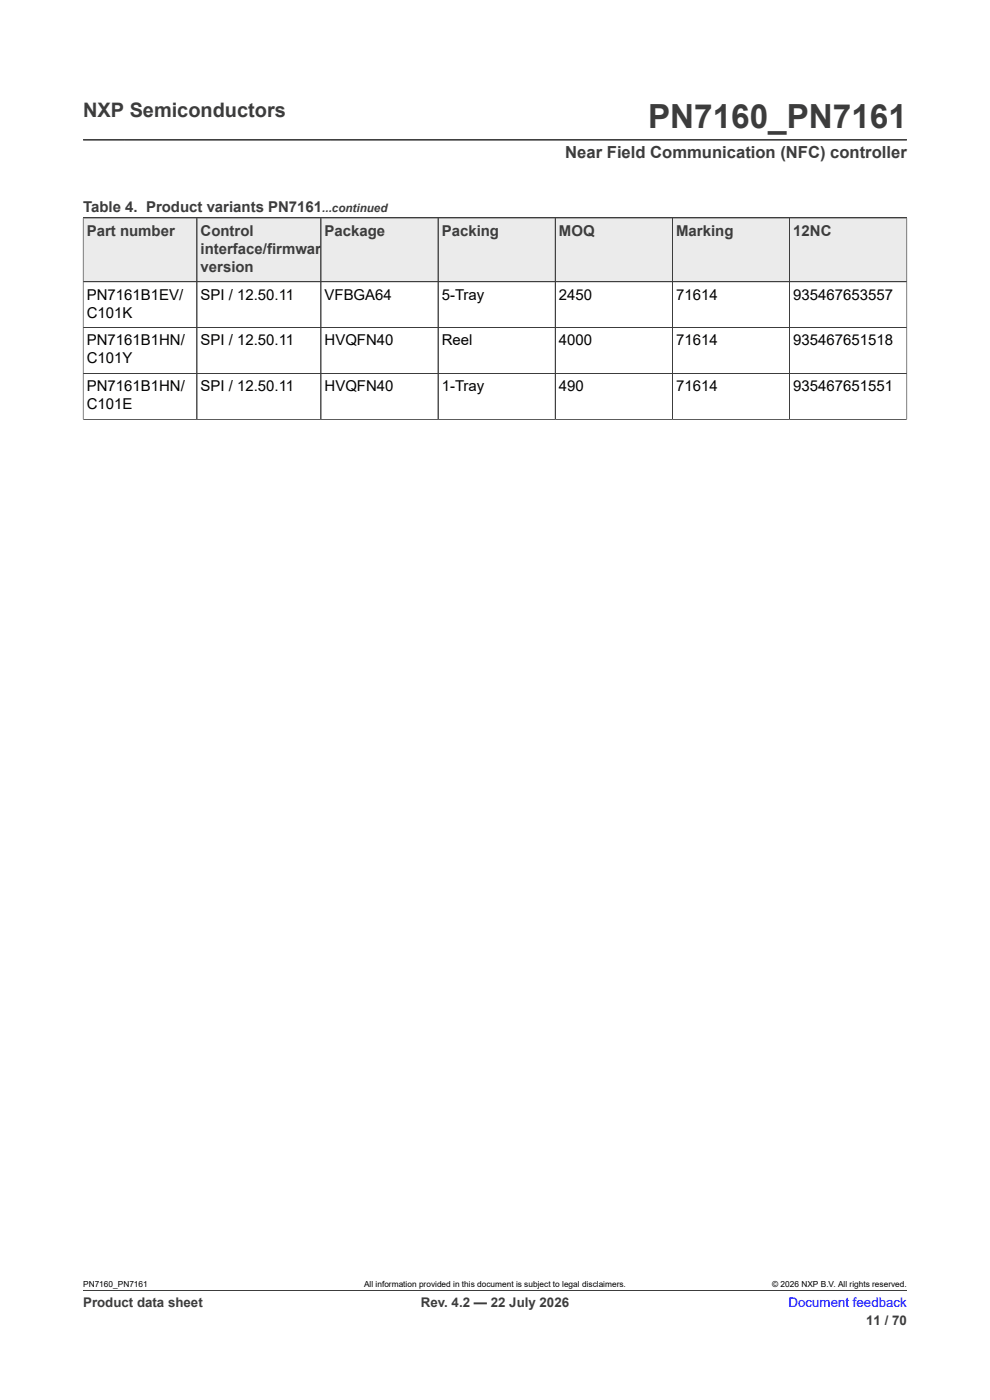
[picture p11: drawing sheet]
<svg xmlns="http://www.w3.org/2000/svg" width="210mm" height="297mm" viewBox="0 0 210 297" stroke-linecap="round" stroke-linejoin="round" font-family="sans-serif">
<defs><g id="words">
<text font-size="7.1" fill="#3c3c3c" x="137.5" y="27.2">PN7160_PN7161</text>
<text font-size="4.2" fill="#3c3c3c" x="17.6" y="24.8">NXP Semiconductors</text>
<text font-size="3.5" fill="#3c3c3c" x="119.9" y="33.5">Near Field Communication (NFC) controller</text>
<g font-size="3.2" fill="#3c3c3c">
<text x="17.6" y="45.1">Table 4. Product variants PN7161</text>
<text x="18.4" y="50">Part number</text>
<text x="42.5" y="50">Control</text>
<text x="42.5" y="53.8">interface/firmware</text>
<text x="68.9" y="50">Package</text>
<text x="93.7" y="50">Packing</text>
<text x="118.6" y="50">MOQ</text>
<text x="143.4" y="50">Marking</text>
<text x="168.3" y="50">12NC</text>
<text x="42.5" y="57.6">version</text>
</g>
<g font-size="3.2">
<text x="18.4" y="63.5">PN7161B1EV/</text>
<text x="42.5" y="63.5">SPI / 12.50.11</text>
<text x="68.9" y="63.5">VFBGA64</text>
<text x="93.7" y="63.5">5-Tray</text>
<text x="118.6" y="63.5">2450</text>
<text x="143.4" y="63.5">71614</text>
<text x="168.3" y="63.5">935467653557</text>
<text x="18.4" y="67.4">C101K</text>
<text x="18.4" y="73.3">PN7161B1HN/</text>
<text x="18.4" y="77.1">C101Y</text>
<text x="42.5" y="73.3">SPI / 12.50.11</text>
<text x="68.9" y="73.3">HVQFN40</text>
<text x="93.7" y="73.3">Reel</text>
<text x="118.6" y="73.3">4000</text>
<text x="143.4" y="73.3">71614</text>
<text x="168.3" y="73.3">935467651518</text>
<text x="18.4" y="83">PN7161B1HN/</text>
<text x="42.5" y="83">SPI / 12.50.11</text>
<text x="68.9" y="83">HVQFN40</text>
<text x="93.7" y="83">1-Tray</text>
<text x="118.6" y="83">490</text>
<text x="143.4" y="83">71614</text>
<text x="168.3" y="83">935467651551</text>
<text x="18.4" y="86.8">C101E</text>
</g>
<g font-size="2.8" fill="#3c3c3c">
<text x="17.6" y="277.3">Product data sheet</text>
<text x="89.3" y="277.3">Rev. 4.2 — 22 July 2026</text>
<text x="183.7" y="281">11 / 70</text>
</g>
<text font-size="2.8" fill="#00f" x="167.3" y="277.3">Document feedback</text>
<text font-size="2.5" fill="#3c3c3c" x="68.4" y="45.1">...continued</text>
<g font-size="1.8">
<text x="17.6" y="273.1">PN7160_PN7161</text>
<text x="77.2" y="273.1">All information provided in this document is subject to legal disclaimers.</text>
<text x="163.8" y="273.1">© 2026 NXP B.V. All rights reserved.</text>
</g>
</g></defs>
<path d="M17.6 29.7h174.8M17.6 46.2h174.8" fill="none" stroke="#3c3c3c" stroke-width=".21"/>
<path d="M17.7 46.3h24v13.4h-24z" fill="#ebebeb"/>
<path d="M17.6 46.2h24.2v13.6h-24.2z" fill="none" stroke="#3c3c3c" stroke-width=".21"/>
<path d="M41.8 46.3h26.2v13.4h-26.2z" fill="#ebebeb"/>
<path d="M41.8 46.2h26.3v13.6h-26.3z" fill="none" stroke="#3c3c3c" stroke-width=".21"/>
<path d="M68.1 46.3h24.8v13.4h-24.8z" fill="#ebebeb"/>
<path d="M68.1 46.2h24.8v13.6h-24.8z" fill="none" stroke="#3c3c3c" stroke-width=".21"/>
<path d="M93 46.3h24.7v13.4h-24.7z" fill="#ebebeb"/>
<path d="M92.9 46.2h24.9v13.6h-24.9z" fill="none" stroke="#3c3c3c" stroke-width=".21"/>
<path d="M117.9 46.3h24.7v13.4h-24.7z" fill="#ebebeb"/>
<path d="M117.8 46.2h24.8v13.6h-24.8z" fill="none" stroke="#3c3c3c" stroke-width=".21"/>
<path d="M142.7 46.3h24.7v13.4h-24.7z" fill="#ebebeb"/>
<path d="M142.6 46.2h24.9v13.6h-24.9z" fill="none" stroke="#3c3c3c" stroke-width=".21"/>
<path d="M167.6 46.3h24.7v13.4h-24.7z" fill="#ebebeb"/>
<g fill="none" stroke="#3c3c3c" stroke-width=".21">
<path d="M17.6 46.2h174.8v42.8M17.6 59.8h174.8M17.6 46.3v42.7M41.8 46.3v42.7M68.1 46.3v42.7M92.9 46.3v42.7M117.8 46.3v42.7M142.6 46.3v42.7M167.5 46.2v42.8M17.6 69.5h174.8M17.6 79.2h174.8M17.6 89h174.8"/>
<path d="M17.6 273.8h174.8"/>
</g>
<use href="#words"/>
</svg>
